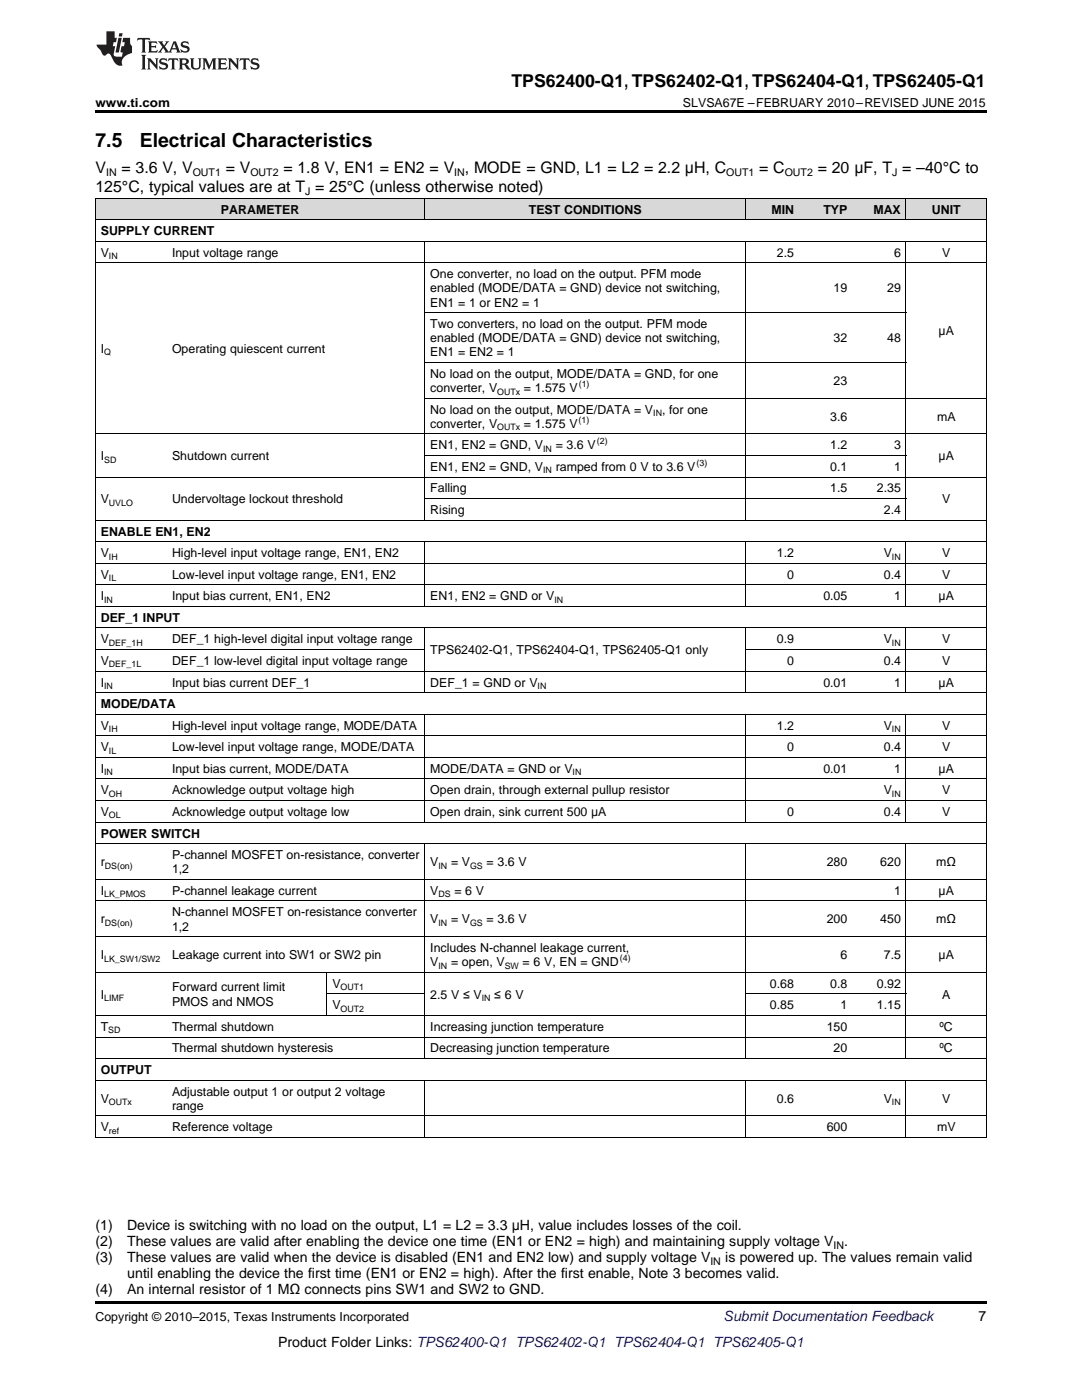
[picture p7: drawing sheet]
<svg xmlns="http://www.w3.org/2000/svg" width="216mm" height="279mm" viewBox="0 0 216 279" stroke-linecap="round" stroke-linejoin="round" font-family="sans-serif">
<defs><g id="words">
<g font-size="3.9">
<text x="19" y="29.3">7.5</text>
<text x="27.9" y="29.3">Electrical Characteristics</text>
</g>
<text font-size="3.5" x="102.1" y="17.3">TPS62400-Q1, TPS62402-Q1, TPS62404-Q1, TPS62405-Q1</text>
<g font-size="3.2">
<text x="19" y="34.4">V</text>
<text x="24.2" y="34.4">= 3.6 V, V</text>
<text x="45.1" y="34.4">= V</text>
<text x="56.6" y="34.4">= 1.8 V, EN1 = EN2 = V , MODE = GND, L1 = L2 = 2.2 μH, C</text>
<text x="151.5" y="34.4">= C</text>
<text x="163.2" y="34.4">= 20 μF, T = –40°C to</text>
<text x="19" y="38.3">125°C, typical values are at T = 25°C (unless otherwise noted)</text>
</g>
<g font-size="2.8">
<text x="19" y="245.5">(1)</text>
<text x="25.4" y="245.5">Device is switching with no load on the output, L1 = L2 = 3.3 μH, value includes losses of the coil.</text>
<text x="19" y="248.7">(2)</text>
<text x="19" y="251.9">(3)</text>
<text x="25.4" y="248.7">These values are valid after enabling the device one time (EN1 or EN2 = high) and maintaining supply voltage V</text>
<text x="25.4" y="251.9">These values are valid when the device is disabled (EN1 and EN2 low) and supply voltage V</text>
<text x="144.7" y="251.9">is powered up. The values remain valid</text>
<text x="168.4" y="248.7">.</text>
<text x="25.4" y="255.1">until enabling the device the first time (EN1 or EN2 = high). After the first enable, Note 3 becomes valid.</text>
<text x="19" y="258.2">(4)</text>
<text x="25.4" y="258.2">An internal resistor of 1 MΩ connects pins SW1 and SW2 to GND.</text>
<text x="195.3" y="263.6">7</text>
<text x="55.5" y="268.9">Product Folder Links: TPS62400-Q1 TPS62402-Q1 TPS62404-Q1 TPS62405-Q1</text>
</g>
<text font-size="2.8" fill="#0000c8" x="144.4" y="263.6">Submit Documentation Feedback</text>
<g font-size="2.5">
<text x="19" y="21.4">www.ti.com</text>
<text x="136.3" y="21.4">SLVSA67E –FEBRUARY 2010–REVISED JUNE 2015</text>
<text x="20.1" y="46.9">SUPPLY CURRENT</text>
<text x="44.1" y="42.6">PARAMETER</text>
<text x="105.5" y="42.6">TEST CONDITIONS</text>
<text x="153.9" y="42.6">MIN</text>
<text x="164.3" y="42.6">TYP</text>
<text x="174.3" y="42.6">MAX</text>
<text x="185.9" y="42.6">UNIT</text>
<text x="20.1" y="51.2">V</text>
<text x="34.3" y="51.2">Input voltage range</text>
<text x="155" y="51.2">2.5</text>
<text x="178.4" y="51.2">6</text>
<text x="188" y="51.2">V</text>
<text x="85.9" y="55.5">One converter, no load on the output. PFM mode</text>
<text x="85.9" y="58.3">enabled (MODE/DATA = GND) device not switching,</text>
<text x="166.3" y="58.3">19</text>
<text x="177" y="58.3">29</text>
<text x="85.9" y="61.2">EN1 = 1 or EN2 = 1</text>
<text x="85.9" y="65.5">Two converters, no load on the output. PFM mode</text>
<text x="20.1" y="70.4">I</text>
<text x="34.3" y="70.4">Operating quiescent current</text>
<text x="85.9" y="68.3">enabled (MODE/DATA = GND) device not switching,</text>
<text x="85.9" y="71.1">EN1 = EN2 = 1</text>
<text x="166.3" y="68.3">32</text>
<text x="177" y="68.3">48</text>
<text x="187.3" y="66.9">μA</text>
<text x="85.9" y="75.4">No load on the output, MODE/DATA = GND, for one</text>
<text x="166.3" y="76.8">23</text>
<text x="85.9" y="78.2">converter, V</text>
<text x="85.9" y="82.5">No load on the output, MODE/DATA = V</text>
<text x="104.5" y="78.2">= 1.575 V</text>
<text x="132.1" y="82.5">, for one</text>
<text x="165.7" y="84">3.6</text>
<text x="187" y="84">mA</text>
<text x="85.9" y="85.4">converter, V</text>
<text x="85.9" y="89.7">EN1, EN2 = GND, V</text>
<text x="104.5" y="85.4">= 1.575 V</text>
<text x="110.9" y="89.7">= 3.6 V</text>
<text x="165.7" y="89.7">1.2</text>
<text x="178.4" y="89.7">3</text>
<text x="20.1" y="91.8">I</text>
<text x="34.3" y="91.8">Shutdown current</text>
<text x="85.9" y="94">EN1, EN2 = GND, V</text>
<text x="110.9" y="94">ramped from 0 V to 3.6 V</text>
<text x="165.7" y="94">0.1</text>
<text x="178.4" y="94">1</text>
<text x="187.3" y="91.8">μA</text>
<text x="20.1" y="100.4">V</text>
<text x="34.3" y="100.4">Undervoltage lockout threshold</text>
<text x="85.9" y="98.3">Falling</text>
<text x="165.7" y="98.3">1.5</text>
<text x="175" y="98.3">2.35</text>
<text x="188" y="100.4">V</text>
<text x="20.1" y="106.9">ENABLE EN1, EN2</text>
<text x="85.9" y="102.6">Rising</text>
<text x="176.4" y="102.6">2.4</text>
<text x="20.1" y="111.2">V</text>
<text x="34.3" y="111.2">High-level input voltage range, EN1, EN2</text>
<text x="155" y="111.2">1.2</text>
<text x="176.4" y="111.2">V</text>
<text x="188" y="111.2">V</text>
<text x="20.1" y="115.5">V</text>
<text x="20.1" y="119.8">I</text>
<text x="34.3" y="115.5">Low-level input voltage range, EN1, EN2</text>
<text x="34.3" y="119.8">Input bias current, EN1, EN2</text>
<text x="85.9" y="119.8">EN1, EN2 = GND or V</text>
<text x="157.1" y="115.5">0</text>
<text x="164.3" y="119.8">0.05</text>
<text x="176.4" y="115.5">0.4</text>
<text x="178.4" y="119.8">1</text>
<text x="187.3" y="119.8">μA</text>
<text x="188" y="115.5">V</text>
<text x="20.1" y="124.1">DEF_1 INPUT</text>
<text x="20.1" y="128.4">V</text>
<text x="34.3" y="128.4">DEF_1 high-level digital input voltage range</text>
<text x="85.9" y="130.6">TPS62402-Q1, TPS62404-Q1, TPS62405-Q1 only</text>
<text x="155" y="128.4">0.9</text>
<text x="176.4" y="128.4">V</text>
<text x="188" y="128.4">V</text>
<text x="20.1" y="132.7">V</text>
<text x="20.1" y="137">I</text>
<text x="34.3" y="132.7">DEF_1 low-level digital input voltage range</text>
<text x="34.3" y="137">Input bias current DEF_1</text>
<text x="85.9" y="137">DEF_1 = GND or V</text>
<text x="157.1" y="132.7">0</text>
<text x="164.3" y="137">0.01</text>
<text x="176.4" y="132.7">0.4</text>
<text x="178.4" y="137">1</text>
<text x="187.3" y="137">μA</text>
<text x="188" y="132.7">V</text>
<text x="20.1" y="141.3">MODE/DATA</text>
<text x="20.1" y="145.6">V</text>
<text x="20.1" y="149.9">V</text>
<text x="34.3" y="145.6">High-level input voltage range, MODE/DATA</text>
<text x="34.3" y="149.9">Low-level input voltage range, MODE/DATA</text>
<text x="155" y="145.6">1.2</text>
<text x="157.1" y="149.9">0</text>
<text x="176.4" y="145.6">V</text>
<text x="176.4" y="149.9">0.4</text>
<text x="188" y="145.6">V</text>
<text x="188" y="149.9">V</text>
<text x="20.1" y="154.2">I</text>
<text x="34.3" y="154.2">Input bias current, MODE/DATA</text>
<text x="85.9" y="154.2">MODE/DATA = GND or V</text>
<text x="164.3" y="154.2">0.01</text>
<text x="178.4" y="154.2">1</text>
<text x="187.3" y="154.2">μA</text>
<text x="20.1" y="158.5">V</text>
<text x="34.3" y="158.5">Acknowledge output voltage high</text>
<text x="85.9" y="158.5">Open drain, through external pullup resistor</text>
<text x="176.4" y="158.5">V</text>
<text x="188" y="158.5">V</text>
<text x="20.1" y="162.8">V</text>
<text x="20.1" y="167.1">POWER SWITCH</text>
<text x="34.3" y="162.8">Acknowledge output voltage low</text>
<text x="85.9" y="162.8">Open drain, sink current 500 μA</text>
<text x="157.1" y="162.8">0</text>
<text x="176.4" y="162.8">0.4</text>
<text x="188" y="162.8">V</text>
<text x="20.1" y="172.9">r</text>
<text x="34.3" y="171.4">P-channel MOSFET on-resistance, converter</text>
<text x="85.9" y="172.9">V</text>
<text x="90" y="172.9">= V</text>
<text x="97.1" y="172.9">= 3.6 V</text>
<text x="165" y="172.9">280</text>
<text x="175.6" y="172.9">620</text>
<text x="186.8" y="172.9">mΩ</text>
<text x="20.1" y="178.6">I</text>
<text x="34.3" y="174.3">1,2</text>
<text x="34.3" y="178.6">P-channel leakage current</text>
<text x="85.9" y="178.6">V</text>
<text x="90.7" y="178.6">= 6 V</text>
<text x="178.4" y="178.6">1</text>
<text x="187.3" y="178.6">μA</text>
<text x="20.1" y="184.3">r</text>
<text x="34.3" y="182.9">N-channel MOSFET on-resistance converter</text>
<text x="34.3" y="185.7">1,2</text>
<text x="85.9" y="184.3">V</text>
<text x="90" y="184.3">= V</text>
<text x="97.1" y="184.3">= 3.6 V</text>
<text x="165" y="184.3">200</text>
<text x="175.6" y="184.3">450</text>
<text x="186.8" y="184.3">mΩ</text>
<text x="20.1" y="191.4">I</text>
<text x="34.3" y="191.4">Leakage current into SW1 or SW2 pin</text>
<text x="85.9" y="190">Includes N-channel leakage current,</text>
<text x="167.7" y="191.4">6</text>
<text x="176.4" y="191.4">7.5</text>
<text x="187.3" y="191.4">μA</text>
<text x="34.3" y="197.9">Forward current limit</text>
<text x="66.3" y="197.1">V</text>
<text x="85.9" y="192.8">V</text>
<text x="90" y="192.8">= open, V</text>
<text x="104.3" y="192.8">= 6 V, EN = GND</text>
<text x="153.6" y="197.1">0.68</text>
<text x="165.7" y="197.1">0.8</text>
<text x="175" y="197.1">0.92</text>
<text x="20.1" y="199.3">I</text>
<text x="34.3" y="200.7">PMOS and NMOS</text>
<text x="66.3" y="201.4">V</text>
<text x="85.9" y="199.3">2.5 V ≤ V</text>
<text x="98.6" y="199.3">≤ 6 V</text>
<text x="153.6" y="201.4">0.85</text>
<text x="167.7" y="201.4">1</text>
<text x="175" y="201.4">1.15</text>
<text x="188" y="199.3">A</text>
<text x="20.1" y="205.7">T</text>
<text x="34.3" y="205.7">Thermal shutdown</text>
<text x="85.9" y="205.7">Increasing junction temperature</text>
<text x="165" y="205.7">150</text>
<text x="187.5" y="205.7">ºC</text>
<text x="20.1" y="214.3">OUTPUT</text>
<text x="34.3" y="210">Thermal shutdown hysteresis</text>
<text x="85.9" y="210">Decreasing junction temperature</text>
<text x="166.3" y="210">20</text>
<text x="187.5" y="210">ºC</text>
<text x="20.1" y="220.1">V</text>
<text x="34.3" y="218.7">Adjustable output 1 or output 2 voltage</text>
<text x="34.3" y="221.5">range</text>
<text x="155" y="220.1">0.6</text>
<text x="176.4" y="220.1">V</text>
<text x="188" y="220.1">V</text>
<text x="20.1" y="225.8">V</text>
<text x="34.3" y="225.8">Reference voltage</text>
<text x="165" y="225.8">600</text>
<text x="187" y="225.8">mV</text>
<text x="19" y="263.6">Copyright © 2010–2015, Texas Instruments Incorporated</text>
</g>
<g font-size="2.1">
<text x="21.2" y="35.1">IN</text>
<text x="38.5" y="35.1">OUT1</text>
<text x="50" y="35.1">OUT2</text>
<text x="90.6" y="35.1">IN</text>
<text x="144.9" y="35.1">OUT1</text>
<text x="156.6" y="35.1">OUT2</text>
<text x="178" y="35.1">J</text>
<text x="60.9" y="38.9">J</text>
<text x="166.3" y="249.3">IN</text>
<text x="141.7" y="252.4">IN</text>
</g>
<g font-size="1.8">
<text x="21.7" y="51.7">IN</text>
<text x="20.8" y="70.9">Q</text>
<text x="115.5" y="77.3">(1)</text>
<text x="99.2" y="78.7">OUTx</text>
<text x="130.4" y="83">IN</text>
<text x="99.2" y="85.9">OUTx</text>
<text x="115.5" y="84.4">(1)</text>
<text x="119.1" y="88.7">(2)</text>
<text x="20.8" y="92.3">SD</text>
<text x="108.4" y="90.2">IN</text>
<text x="108.4" y="94.5">IN</text>
<text x="139" y="93">(3)</text>
<text x="21.7" y="100.9">UVLO</text>
<text x="21.7" y="111.7">IH</text>
<text x="178" y="111.7">IN</text>
<text x="21.7" y="116">IL</text>
<text x="20.8" y="120.3">IN</text>
<text x="110.6" y="120.3">IN</text>
<text x="21.7" y="128.9">DEF_1H</text>
<text x="178" y="128.9">IN</text>
<text x="20.8" y="137.5">IN</text>
<text x="21.7" y="133.2">DEF_1L</text>
<text x="107.3" y="137.5">IN</text>
<text x="21.7" y="146.1">IH</text>
<text x="178" y="146.1">IN</text>
<text x="20.8" y="154.7">IN</text>
<text x="21.7" y="150.4">IL</text>
<text x="114.3" y="154.7">IN</text>
<text x="21.7" y="159">OH</text>
<text x="178" y="159">IN</text>
<text x="21.7" y="163.3">OL</text>
<text x="20.9" y="173.4">DS(on)</text>
<text x="87.5" y="173.4">IN</text>
<text x="93.8" y="173.4">GS</text>
<text x="20.8" y="179.1">LK_PMOS</text>
<text x="87.5" y="179.1">DS</text>
<text x="20.9" y="184.8">DS(on)</text>
<text x="87.5" y="184.8">IN</text>
<text x="93.8" y="184.8">GS</text>
<text x="20.8" y="191.9">LK_SW1/SW2</text>
<text x="123.7" y="191.8">(4)</text>
<text x="67.9" y="197.6">OUT1</text>
<text x="87.5" y="193.3">IN</text>
<text x="100.7" y="193.3">SW</text>
<text x="20.8" y="199.8">LIMF</text>
<text x="67.9" y="201.9">OUT2</text>
<text x="96.1" y="199.8">IN</text>
<text x="21.6" y="206.2">SD</text>
<text x="21.7" y="220.6">OUTx</text>
<text x="178" y="220.6">IN</text>
<text x="21.7" y="226.3">ref</text>
</g>
</g></defs>
<g fill="#d8d8d8">
<path d="M19 39.6h14.3v4.3h-14.3z"/>
<path d="M33.3 39.6h32v4.3h-32z"/>
<path d="M65.3 39.6h19.5v4.3h-19.5z"/>
<path d="M84.8 39.6h64v4.3h-64z"/>
<path d="M148.8 39.6h10.7v4.3h-10.7z"/>
<path d="M159.5 39.6h10.7v4.3h-10.7z"/>
<path d="M170.2 39.6h10.6v4.3h-10.6z"/>
<path d="M180.8 39.6h16v4.3h-16z"/>
</g>
<path d="M19 22h177.8v.5h-177.8zM19 259.7h177.8v.5h-177.8z" fill="#000"/>
<g fill="none" stroke="#000" stroke-width=".2">
<path d="M19 39.5h177.8M19.1 39.5v187.5M84.8 39.5v4.4M148.8 39.5v4.4M180.8 39.5v4.4M196.8 39.5v187.5M19 52.4h177.8M19 48.1h177.8M19 43.8h177.8M84.8 48.2v55.7M148.8 48.2v55.7M180.8 48.2v55.7"/>
<path d="M84.8 79.5h112M84.8 72.3h96M84.8 62.4h96M19 95.2h177.8M19 86.6h177.8M84.8 99.5h96M84.8 90.9h96M19 116.7h177.8M19 112.4h177.8M19 108.1h177.8M19 103.8h177.8M84.8 108.1v13"/>
<path d="M148.8 108.1v13M180.8 108.1v13M19 138.2h177.8M19 133.9h177.8M19 129.6h65.8M19 125.3h177.8M19 121h177.8M84.8 125.3v13M148.8 125.3v13M148.8 129.6h48M180.8 125.3v13M19 159.8h177.8"/>
<path d="M19 155.5h177.8M19 151.1h177.8M19 146.8h177.8M19 142.5h177.8M84.8 142.6v21.5M148.8 142.6v21.5M180.8 142.6v21.5M19 179.8h177.8M19 175.5h177.8M19 168.4h177.8M19 164.1h177.8M84.8 168.4v42.9"/>
<path d="M148.8 168.4v42.9M180.8 168.4v42.9M19 194h177.8M19 186.9h177.8M65.2 194.1v8.6M65.3 198.3h19.5M148.8 198.3h32M19 215.6h177.8M19 211.3h177.8M19 207h177.8M19 202.7h177.8M84.8 215.6v11.4"/>
<path d="M148.8 215.6v11.4M180.8 215.6v11.4M19 227h177.8M19 222.7h177.8"/>
</g>
<g fill="#231f20">
<path d="M27.5 7.6l-.1 .5 .4-.2h.6v.1v2.1l-.2 .4h1l-.3-.4v-2.1l.1-.1h.5l.5 .2-.2-.5zM29.5 8.3l.2 .3v1.5l-.2 .4h1.8l.2-.6a1.04 1.04 0 0 1-1.3 .2v-.7h.6l.3 .2v-.6l-.3 .2h-.6v-.6l.8-.1 .4 .3-.2-.5zM31.5 8.3l.9 1.1-.9 1.1h.8l-.2-.2 .5-.7 .4 .7-.2 .2h1.5l-.1-.2 .1-.4h.9l.1 .4-.2 .2h1l-.3-.3-.7-1.9h-.5l-.9 2-.8-1 .9-1h-.8l.1 .3-.3 .5-.4-.6 .2-.2zM34.7 8.6l.4 1h-.7zM36.3 8.4a.63 .63 0 0 0-.2 .7 .63 .63 0 0 0 .6 .4l.6 .2 .1 .2a.75 .75 0 0 1-.7 .4 .75 .75 0 0 1-.6-.5l.1 .7 .1-.1a1.11 1.11 0 0 0 1.5-.6 1.13 1.13 0 0 0-1.2-.8l-.1-.4a1.04 1.04 0 0 1 1.2 .2l-.2-.5-.1 .1-.5-.2zM28.2 10.9l.2 .4v2.2l-.2 .4h1l-.3-.4v-2.2l.3-.4zM29.3 11.6l.3 .4v1.5l-.3 .4h.8l-.2-.4v-1.3l1.5 1.7v-1.9l.2-.4h-.7l.2 .4v.9l-1.1-1.3zM32 11.8a.62 .62 0 0 0-.2 .7 .62 .62 0 0 0 .6 .4l.6 .1 .1 .3a.76 .76 0 0 1-.7 .3 .76 .76 0 0 1-.6-.4l.1 .7 .1-.1a1.11 1.11 0 0 0 1.5-.6 1.13 1.13 0 0 0-1.2-.8l-.1-.4a1.04 1.04 0 0 1 1.2 .2l-.2-.6-.1 .1-.5-.1zM33.7 11.6l-.2 .6a.61 .61 0 0 1 .8-.3v1.6l-.2 .4h.9l-.2-.4v-1.6a.63 .63 0 0 1 .8 .3l-.2-.6zM35.6 11.6l.3 .4v1.5l-.3 .4h1l-.2-.2v-.8l.5 .2a.76 .76 0 0 0 1.2 .7l-1-1a.58 .58 0 0 0 .6-.5 .58 .58 0 0 0-.5-.6zM36.4 11.9h.1a.45 .45 0 0 1 .5 .1 .45 .45 0 0 1 .1 .5l-.7 .2zM37.9 11.6l.2 .2a2.17 2.17 0 0 0 .3 1.9 .99 .99 0 0 0 1.6-.6v-1.1l.2-.4h-.7l.2 .2a1.92 1.92 0 0 1-.2 1.8 .6 .6 0 0 1-.9-.5v-1.1l.2-.4zM40.4 11.6l.2 .4v1.5l-.2 .4h.7l-.2-.4v-1.4l.8 1.8 .8-1.8v1.4l-.2 .4h.9l-.2-.4v-1.5l.2-.4h-.8l-.6 1.5-.6-1.5zM43.4 11.6l.2 .4v1.5l-.2 .4h1.8l.2-.6a1.04 1.04 0 0 1-1.3 .1v-.6h.5l.4 .2v-.6l-.4 .2h-.5v-.7h.8l.3 .3-.1-.6zM45.5 11.6l.2 .4v1.5l-.2 .4h.7l-.2-.4v-1.3l1.5 1.7v-1.9l.2-.4h-.7l.2 .4v.9l-1.1-1.3zM47.9 11.6l-.1 .6a.61 .61 0 0 1 .8-.3v1.6l-.3 .4h1l-.3-.4 .1-1.6a.63 .63 0 0 1 .7 .3l-.1-.6zM50.2 11.8a.62 .62 0 0 0-.2 .7 .62 .62 0 0 0 .6 .4l.6 .1 .2 .3a.76 .76 0 0 1-.8 .3 .76 .76 0 0 1-.6-.4l.1 .7 .2-.1a1.11 1.11 0 0 0 1.5-.6 1.13 1.13 0 0 0-1.3-.8l-.1-.4a1.04 1.04 0 0 1 1.2 .2l-.1-.6-.2 .1-.5-.1z"/>
<path d="M21.2 6.3v2.6h-1.9l.1 .4 .7 .9a.91 .91 0 0 0 1 .8 .56 .56 0 0 1 .5-.3 .56 .56 0 0 1 .5 .3l.4 .8a1.53 1.53 0 0 0 1.9 1.2 1.54 1.54 0 0 1 1-2.1l.9-.3v-1.4a1.52 1.52 0 0 1-.3-1.6h-1.4l-.2 .8h.5l-.2 .8h-.4l-.2 1v.2l.4 .1-.2 .8a1.93 1.93 0 0 1-1.6-.3l.3-1.8h-.5l.2-.8h.4l.2-.8h-.4v-1.3zM23.6 7.6l-.6 2.9h.7l.6-2.9zM23.8 6.6l-.1 .7h.6l.2-.7z"/>
</g>
<use href="#words"/>
</svg>
